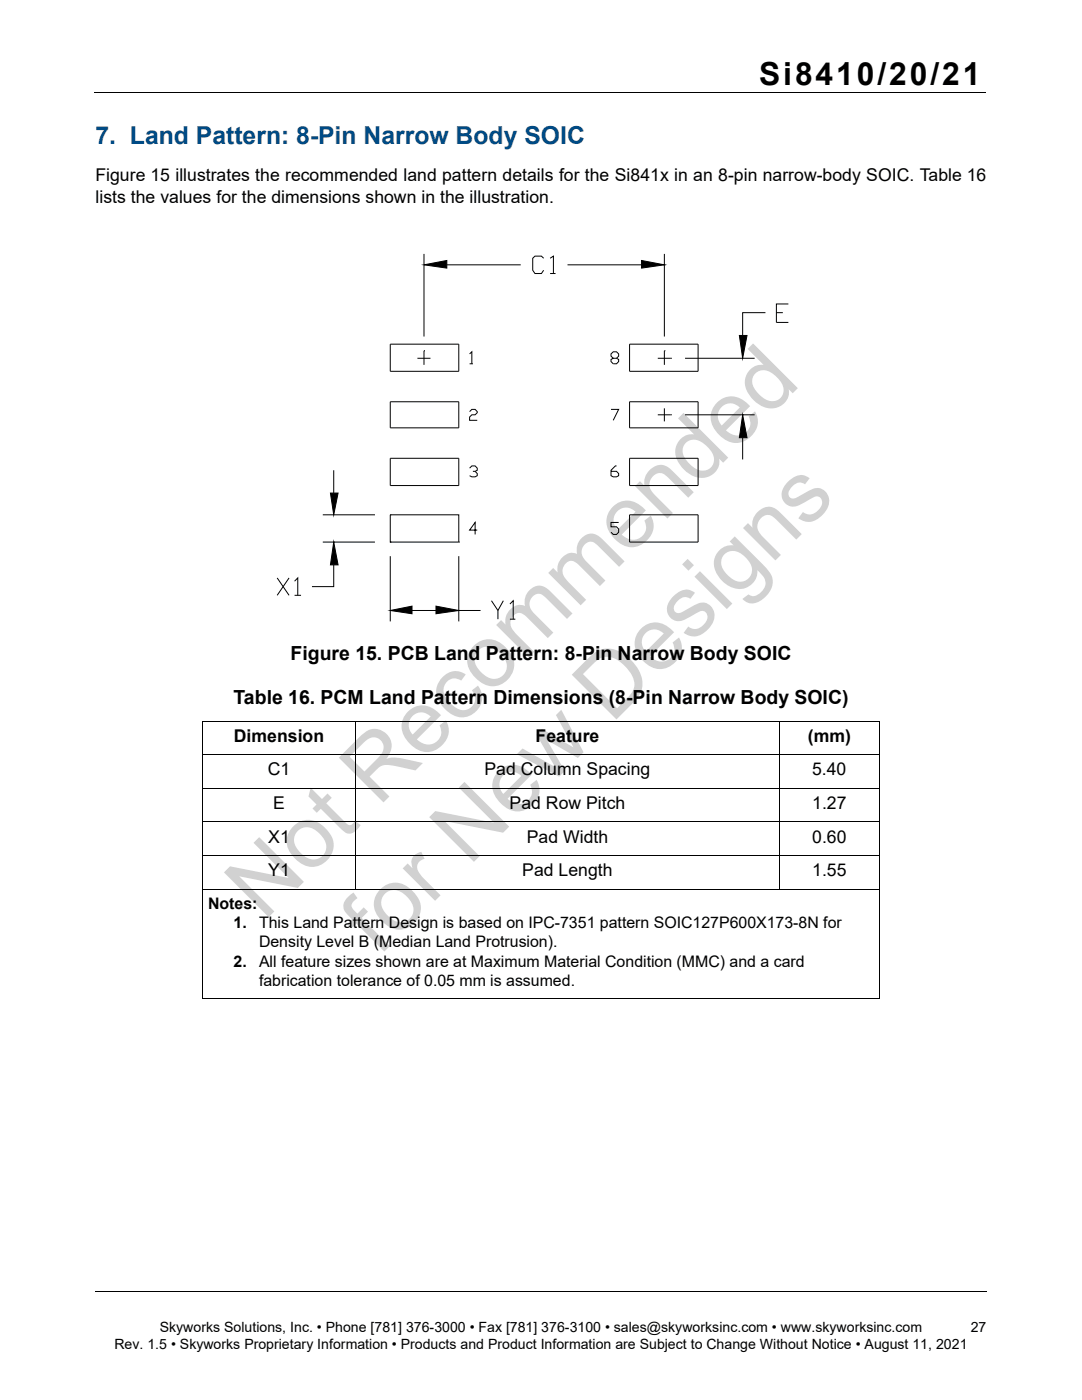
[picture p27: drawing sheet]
<svg xmlns="http://www.w3.org/2000/svg" width="216mm" height="279mm" viewBox="0 0 216 279" stroke-linecap="round" stroke-linejoin="round" font-family="sans-serif">
<defs><g id="words">
<g font-size="17.6" fill="#d1d1d1">
<text x="52.7" y="184" transform="rotate(-45 52.7 184)">Not Recommended</text>
<text x="75.6" y="191" transform="rotate(-45 75.6 191)">for New Designs</text>
</g>
<text font-size="6.3" x="151.5" y="16.9">Si8410/20/21</text>
<text font-size="4.9" fill="#004b85" x="19" y="28.7">7. Land Pattern: 8-Pin Narrow Body SOIC</text>
<g font-size="3.9">
<text x="58" y="131.7">Figure 15. PCB Land Pattern: 8-Pin Narrow Body SOIC</text>
<text x="46.6" y="140.5">Table 16. PCM Land Pattern Dimensions (8-Pin Narrow Body SOIC)</text>
</g>
<g font-size="3.5">
<text x="19" y="36.2">Figure 15 illustrates the recommended land pattern details for the Si841x in an 8-pin narrow-body SOIC. Table 16</text>
<text x="19.1" y="40.4">lists the values for the dimensions shown in the illustration.</text>
<text x="46.7" y="148">Dimension</text>
<text x="106.9" y="148">Feature</text>
<text x="161.2" y="148">(mm)</text>
<text x="53.4" y="154.7">C1</text>
<text x="96.7" y="154.7">Pad Column Spacing</text>
<text x="162" y="154.7">5.40</text>
<text x="54.5" y="161.5">E</text>
<text x="101.7" y="161.5">Pad Row Pitch</text>
<text x="162.1" y="161.5">1.27</text>
<text x="53.5" y="168.2">X1</text>
<text x="105.1" y="168.2">Pad Width</text>
<text x="162.1" y="168.2">0.60</text>
<text x="53.5" y="174.9">Y1</text>
<text x="104.2" y="174.9">Pad Length</text>
<text x="162.1" y="174.9">1.55</text>
</g>
<g font-size="3.2">
<text x="41.5" y="181.3">Notes:</text>
<text x="46.6" y="185.2">1.</text>
<text x="51.7" y="185.2">This Land Pattern Design is based on IPC-7351 pattern SOIC127P600X173-8N for</text>
<text x="51.7" y="189.1">Density Level B (Median Land Protrusion).</text>
<text x="46.6" y="193">2.</text>
<text x="51.7" y="193">All feature sizes shown are at Maximum Material Condition (MMC) and a card</text>
<text x="51.7" y="196.9">fabrication tolerance of 0.05 mm is assumed.</text>
</g>
<g font-size="2.8">
<text x="22.8" y="269.3">Rev. 1.5 • Skyworks Proprietary Information • Products and Product Information are Subject to Change Without Notice • August 11, 2021</text>
<text x="31.9" y="265.8">Skyworks Solutions, Inc. • Phone [781] 376-3000 • Fax [781] 376-3100 • sales@skyworksinc.com • www.skyworksinc.com</text>
<text x="193.7" y="265.8">27</text>
</g>
</g></defs>
<g fill="none" stroke="#000" stroke-width=".2">
<path d="M18.8 18.4h177.8M84.6 50.7v16.5M84.6 52.9l4.6-.9v1.5zM89.2 52.9h14.7M108.5 51.5l-.5-.4h-1.3l-.4 .4v2.4l.4 .7h1.3l.5-.7M109.8 51.5l.6-.4v3.5M109.8 54.6h1M113.2 52.9h14.8M128 52l4.6 .9-4.6 .6zM132.6 50.7v16.5M132.6 52.9h.1M77.9 68.7h13.6v5.4h-13.6z"/>
<path d="M83.3 71.5h2.6M84.6 70v2.8M84.6 70h.1M93.7 70.6l.4-.4v2.4M93.7 72.6h.7M122.4 71.5l-.5-.4v-.5l.5-.4h.6l.4 .4v.5l-.4 .4h-.6l-.5 .2v.5l.5 .4h.6l.4-.4v-.5l-.4-.2M125.6 68.7h13.7v5.4h-13.7zM131.3 71.5h2.6M132.6 70v2.8M132.6 70h.1M133.9 71.5h.1M136.7 71.5h13.9"/>
<path d="M147.5 67h1.6l-.9 4.5zM152.7 62.4h-4.5v4.6M154.9 62.4h1.3M157.3 60.7h-2.4v3.6h2.4M65.9 98.4h1.6l-.9 4.3zM66.6 93.9v4.5M77.9 80.2h13.6v5.2h-13.6zM77.9 91.5h13.6v5.4h-13.6zM93.7 82.1l.4-.4h.7l.4 .4v.3l-.4 .4h-.7l-.4 .4v.7h1.5M93.7 93.4l.4-.4h.7l.4 .4v.5l-.4 .2h-.4M94.8 94.1l.4 .4v.4l-.4 .3h-.7l-.4-.3M121.9 81.7h1.5l-1 2.2"/>
<path d="M123 93h-.2l-.9 .9v1l.5 .3h.6l.4-.3v-.4l-.4-.4h-1.1M125.6 91.5h13.7v5.4h-13.7zM125.6 80.2h13.7v5.2h-13.7zM131.3 82.8h2.6M132.6 81.5v2.6M133.9 82.8h.1M136.7 82.8h13.9M148.2 82.8h.1M148.2 82.8l.9 4.6h-1.6zM148.2 87.4v4.3M55.3 115.3l2.4 3.5M57.7 115.3l-2.4 3.5"/>
<path d="M58.8 116l.6-.7v3.5M58.8 118.8h1.3M64.4 102.7h10.4M64.4 108.2h10.4M66.6 108.2l.9 4.5h-1.6zM66.6 112.7v4.4h-4.3M66.6 108.2h.1M77.9 102.7h.1M77.9 108.2h.1M77.9 111v13M77.9 102.7v5.5h13.6M77.9 102.7h13.6v5.5"/>
<path d="M91.5 111v13M91.5 108.2h.1M95.2 105.8h-1.5l1.1-1.5v2.4M98.1 119.9l1.3 1.9v1.8M100.4 119.9l-1 1.9M123.4 104.3h-1.5v.8h1.1l.4 .5v.6l-.4 .5h-.6l-.5-.5M125.6 102.7h13.7v5.5h-13.7zM77.9 121.8l4.3-.8v1.5zM82.2 121.8h4.8M87 121l4.5 .8-4.5 .7zM91.5 121.8h4.4M91.5 121.8h.1"/>
<path d="M101.7 120.5l.7-.6v3.7M101.7 123.6h1.1M40.4 143.9h135.1M40.4 150.6h135.1M40.4 157.3h135.1M40.5 144v55.2M70.9 143.8v33.7M155.6 143.8v33.7M175.4 144v55.2M40.4 164h135.1M40.4 170.8h135.1M40.4 177.4h135.1"/>
<path d="M40.4 199.3h135.1M19.1 257.8h177.8"/>
</g>
<path d="M84.6 52.9l4.6-.9v1.5zM128 52l4.6 .9-4.6 .6zM147.5 67h1.6l-.9 4.5zM65.9 98.4h1.6l-.9 4.3zM148.2 82.8l.9 4.6h-1.6zM66.6 108.2l.9 4.5h-1.6zM77.9 121.8l4.3-.8v1.5zM87 121l4.5 .8-4.5 .7z" fill="#000"/>
<use href="#words"/>
</svg>
